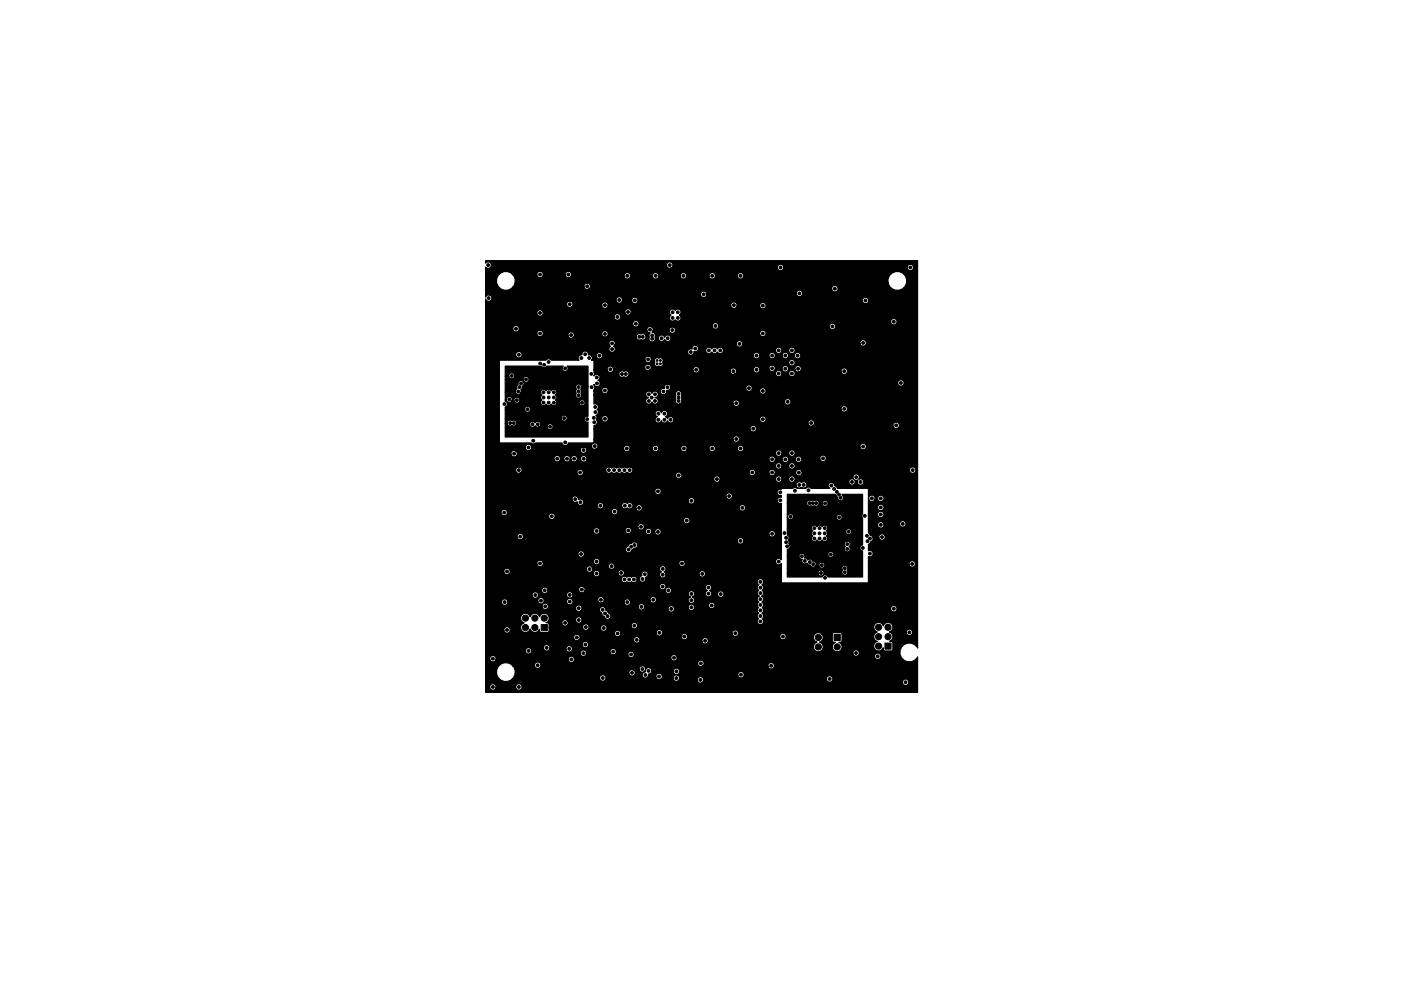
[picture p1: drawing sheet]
<svg xmlns="http://www.w3.org/2000/svg" width="297mm" height="210mm" viewBox="0 0 297 210" stroke-linecap="round" stroke-linejoin="round" font-family="sans-serif">
<g fill="#000" stroke="#000" stroke-width=".21">
<path d="M114.8 132.5h1.3v1.3h-1.3zM176.9 134.6h1.3v1.3h-1.3zM187.6 136.4h1.3v1.3h-1.3z"/>
<circle cx="103.5" cy="56.2" r=".3"/>
<circle cx="114.5" cy="58.2" r=".3"/>
<circle cx="120.5" cy="58.2" r=".3"/>
<circle cx="133" cy="58.5" r=".3"/>
<circle cx="139" cy="58.5" r=".3"/>
<circle cx="142" cy="56.2" r=".3"/>
<circle cx="144.9" cy="58.5" r=".3"/>
<circle cx="151" cy="58.5" r=".3"/>
<circle cx="157" cy="58.5" r=".3"/>
<circle cx="165.5" cy="56.7" r=".3"/>
<circle cx="193" cy="56.7" r=".3"/>
<circle cx="103.6" cy="63.2" r=".3"/>
<circle cx="108.5" cy="79.7" r=".3"/>
<circle cx="109.4" cy="69.7" r=".3"/>
<circle cx="110" cy="75.2" r=".3"/>
<circle cx="113.6" cy="79" r=".3"/>
<circle cx="114.5" cy="66.4" r=".3"/>
<circle cx="114.5" cy="70.7" r=".3"/>
<circle cx="114.5" cy="77.1" r=".3"/>
<circle cx="115.4" cy="77.4" r=".3"/>
<circle cx="116.3" cy="76.8" r=".3"/>
<circle cx="119.8" cy="78.2" r=".3"/>
<circle cx="120.8" cy="64.5" r=".3"/>
<circle cx="121.1" cy="71.1" r=".3"/>
<circle cx="123.3" cy="76" r=".3"/>
<circle cx="124.1" cy="75.2" r=".3"/>
<circle cx="124.5" cy="60.7" r=".3"/>
<circle cx="124.9" cy="76" r=".3"/>
<circle cx="125.4" cy="79.3" r=".3"/>
<circle cx="127.1" cy="75.4" r=".3"/>
<circle cx="128.3" cy="70.8" r=".3"/>
<circle cx="128.3" cy="64.7" r=".3"/>
<circle cx="129.4" cy="78.3" r=".3"/>
<circle cx="129.8" cy="74.1" r=".3"/>
<circle cx="129.8" cy="72.9" r=".3"/>
<circle cx="130.9" cy="67.2" r=".3"/>
<circle cx="131.3" cy="63.6" r=".3"/>
<circle cx="131.9" cy="79.4" r=".3"/>
<circle cx="132.7" cy="79.4" r=".3"/>
<circle cx="133.1" cy="72.9" r=".3"/>
<circle cx="133.1" cy="74.2" r=".3"/>
<circle cx="133.2" cy="66.2" r=".3"/>
<circle cx="133.5" cy="70.6" r=".3"/>
<circle cx="133.9" cy="72.9" r=".3"/>
<circle cx="133.9" cy="74.2" r=".3"/>
<circle cx="134.6" cy="63.7" r=".3"/>
<circle cx="134.8" cy="68.7" r=".3"/>
<circle cx="135.6" cy="71.5" r=".3"/>
<circle cx="136.3" cy="71.5" r=".3"/>
<circle cx="137.4" cy="78" r=".3"/>
<circle cx="137.4" cy="76.3" r=".3"/>
<circle cx="137.8" cy="69.9" r=".3"/>
<circle cx="138.3" cy="71.2" r=".3"/>
<circle cx="138.3" cy="71.9" r=".3"/>
<circle cx="139.3" cy="76.5" r=".2"/>
<circle cx="139.3" cy="77.2" r=".2"/>
<circle cx="140" cy="76.5" r=".2"/>
<circle cx="140" cy="77.2" r=".2"/>
<circle cx="140.3" cy="71.8" r=".3"/>
<circle cx="141.6" cy="71.8" r=".3"/>
<circle cx="142.6" cy="70" r=".3"/>
<circle cx="142.6" cy="74.1" r=".3"/>
<circle cx="142.6" cy="67.4" r=".3"/>
<circle cx="142.6" cy="66.2" r=".3"/>
<circle cx="143.2" cy="61.7" r=".3"/>
<circle cx="143.7" cy="67.4" r=".3"/>
<circle cx="143.7" cy="66.2" r=".3"/>
<circle cx="144.4" cy="61.7" r=".3"/>
<circle cx="145.8" cy="69.9" r=".3"/>
<circle cx="146.5" cy="74.7" r=".3"/>
<circle cx="147.4" cy="73.9" r=".3"/>
<circle cx="147.6" cy="78.4" r=".3"/>
<circle cx="149.2" cy="62.4" r=".3"/>
<circle cx="150.3" cy="74.3" r=".3"/>
<circle cx="151.5" cy="74.3" r=".3"/>
<circle cx="151.7" cy="69.1" r=".3"/>
<circle cx="152.7" cy="74.3" r=".3"/>
<circle cx="155.5" cy="78.7" r=".3"/>
<circle cx="155.6" cy="64.7" r=".3"/>
<circle cx="156.8" cy="72.9" r=".3"/>
<circle cx="160.4" cy="75.4" r=".3"/>
<circle cx="160.4" cy="78.4" r=".3"/>
<circle cx="161.7" cy="64.8" r=".3"/>
<circle cx="161.7" cy="70.7" r=".3"/>
<circle cx="163.7" cy="78.1" r=".3"/>
<circle cx="163.7" cy="75.4" r=".3"/>
<circle cx="165.1" cy="74.3" r=".3"/>
<circle cx="165.1" cy="79.2" r=".3"/>
<circle cx="166.5" cy="75.4" r=".3"/>
<circle cx="166.5" cy="78.2" r=".3"/>
<circle cx="167.9" cy="74.3" r=".3"/>
<circle cx="167.9" cy="79.2" r=".3"/>
<circle cx="167.9" cy="76.9" r=".3"/>
<circle cx="169.1" cy="75.4" r=".3"/>
<circle cx="169.2" cy="78.2" r=".3"/>
<circle cx="169.5" cy="62.2" r=".3"/>
<circle cx="176.5" cy="69.2" r=".3"/>
<circle cx="177" cy="61.2" r=".3"/>
<circle cx="179" cy="78.7" r=".3"/>
<circle cx="183" cy="72.7" r=".3"/>
<circle cx="183.5" cy="63.7" r=".3"/>
<circle cx="189.5" cy="68.2" r=".3"/>
<circle cx="107" cy="85.7" r=".3"/>
<circle cx="107.9" cy="91.1" r=".3"/>
<circle cx="108" cy="84.8" r=".3"/>
<circle cx="108.2" cy="89.8" r=".3"/>
<circle cx="108.9" cy="89.8" r=".3"/>
<circle cx="109" cy="96.2" r=".3"/>
<circle cx="109.6" cy="84.9" r=".3"/>
<circle cx="109.9" cy="83.1" r=".3"/>
<circle cx="110" cy="99.7" r=".3"/>
<circle cx="110.2" cy="82.1" r=".3"/>
<circle cx="110.2" cy="84.1" r=".3"/>
<circle cx="110.5" cy="81.4" r=".3"/>
<circle cx="111.5" cy="80.5" r=".3"/>
<circle cx="111.9" cy="86.8" r=".3"/>
<circle cx="112.1" cy="94.9" r=".3"/>
<circle cx="112.9" cy="90" r=".3"/>
<circle cx="113.1" cy="93.5" r=".3"/>
<circle cx="113.6" cy="81.8" r=".3"/>
<circle cx="113.6" cy="87.3" r=".3"/>
<circle cx="114" cy="90" r=".3"/>
<circle cx="115.2" cy="83.2" r=".3"/>
<circle cx="115.2" cy="84.3" r=".3"/>
<circle cx="115.2" cy="85.4" r=".3"/>
<circle cx="116.3" cy="83.2" r=".3"/>
<circle cx="116.3" cy="84.3" r=".3"/>
<circle cx="116.3" cy="85.4" r=".3"/>
<circle cx="116.6" cy="90.5" r=".3"/>
<circle cx="117.4" cy="83.2" r=".3"/>
<circle cx="117.4" cy="84.3" r=".3"/>
<circle cx="117.4" cy="85.4" r=".3"/>
<circle cx="118" cy="90.5" r=".3"/>
<circle cx="118" cy="91.8" r=".3"/>
<circle cx="118.1" cy="97.3" r=".3"/>
<circle cx="119.3" cy="90.5" r=".3"/>
<circle cx="119.6" cy="82" r=".3"/>
<circle cx="119.6" cy="88.7" r=".3"/>
<circle cx="119.8" cy="93.9" r=".3"/>
<circle cx="120.2" cy="97.3" r=".3"/>
<circle cx="120.6" cy="90.5" r=".3"/>
<circle cx="121.7" cy="97.3" r=".3"/>
<circle cx="121.9" cy="90.5" r=".3"/>
<circle cx="122.7" cy="82.1" r=".3"/>
<circle cx="122.7" cy="83" r=".3"/>
<circle cx="122.7" cy="83.9" r=".3"/>
<circle cx="122.7" cy="84.8" r=".3"/>
<circle cx="122.7" cy="86.2" r=".3"/>
<circle cx="123.4" cy="85.4" r=".3"/>
<circle cx="123.7" cy="95.5" r=".3"/>
<circle cx="123.8" cy="97.3" r=".3"/>
<circle cx="124.4" cy="82" r=".3"/>
<circle cx="124.5" cy="88.9" r=".3"/>
<circle cx="124.7" cy="96.3" r=".3"/>
<circle cx="125.4" cy="82.1" r=".3"/>
<circle cx="125.6" cy="96.3" r=".3"/>
<circle cx="125.9" cy="88.6" r=".3"/>
<circle cx="126" cy="89.6" r=".3"/>
<circle cx="126.1" cy="94.6" r=".3"/>
<circle cx="126.2" cy="86.3" r=".3"/>
<circle cx="126.2" cy="87.4" r=".3"/>
<circle cx="126.5" cy="96.3" r=".3"/>
<circle cx="126.5" cy="80.1" r=".3"/>
<circle cx="126.6" cy="81.4" r=".3"/>
<circle cx="128.3" cy="82.8" r=".3"/>
<circle cx="128.3" cy="88.8" r=".3"/>
<circle cx="129.1" cy="99.7" r=".3"/>
<circle cx="130.2" cy="99.7" r=".3"/>
<circle cx="131.3" cy="99.7" r=".3"/>
<circle cx="132.4" cy="99.7" r=".3"/>
<circle cx="132.9" cy="95.1" r=".3"/>
<circle cx="133.5" cy="99.7" r=".3"/>
<circle cx="133.9" cy="80.8" r=".3"/>
<circle cx="133.9" cy="85.1" r=".3"/>
<circle cx="133.9" cy="84" r=".3"/>
<circle cx="133.9" cy="81.7" r=".3"/>
<circle cx="133.9" cy="82.9" r=".3"/>
<circle cx="137.6" cy="83.7" r=".3"/>
<circle cx="137.6" cy="85.1" r=".3"/>
<circle cx="138.2" cy="84.4" r=".3"/>
<circle cx="138.9" cy="83.7" r=".3"/>
<circle cx="138.9" cy="85.1" r=".3"/>
<circle cx="139" cy="95.1" r=".3"/>
<circle cx="139.6" cy="89.1" r=".3"/>
<circle cx="139.6" cy="87.8" r=".3"/>
<circle cx="140.7" cy="83.1" r=".3"/>
<circle cx="140.9" cy="89.1" r=".3"/>
<circle cx="140.9" cy="87.8" r=".3"/>
<circle cx="141.5" cy="82.2" r=".3"/>
<circle cx="142.2" cy="89.1" r=".3"/>
<circle cx="143.9" cy="85.1" r=".3"/>
<circle cx="143.9" cy="83.6" r=".3"/>
<circle cx="143.9" cy="84.3" r=".3"/>
<circle cx="145" cy="95.1" r=".3"/>
<circle cx="145.2" cy="88" r=".3"/>
<circle cx="145.2" cy="89.1" r=".3"/>
<circle cx="146.5" cy="88" r=".3"/>
<circle cx="146.5" cy="89.1" r=".3"/>
<circle cx="147.8" cy="88" r=".3"/>
<circle cx="147.8" cy="89.1" r=".3"/>
<circle cx="149.1" cy="88" r=".3"/>
<circle cx="149.1" cy="89.1" r=".3"/>
<circle cx="149.1" cy="85.4" r=".3"/>
<circle cx="149.1" cy="86.7" r=".3"/>
<circle cx="149.7" cy="84.1" r=".3"/>
<circle cx="150.4" cy="88" r=".3"/>
<circle cx="150.4" cy="89.1" r=".3"/>
<circle cx="150.4" cy="86.7" r=".3"/>
<circle cx="150.4" cy="85.4" r=".3"/>
<circle cx="151" cy="95.1" r=".3"/>
<circle cx="156.1" cy="85.5" r=".3"/>
<circle cx="156.1" cy="93.1" r=".3"/>
<circle cx="157" cy="95.1" r=".3"/>
<circle cx="158.8" cy="82.3" r=".3"/>
<circle cx="159.7" cy="90.9" r=".3"/>
<circle cx="161.7" cy="88.9" r=".3"/>
<circle cx="161.7" cy="82.9" r=".3"/>
<circle cx="163.7" cy="97.4" r=".3"/>
<circle cx="165.1" cy="96.1" r=".3"/>
<circle cx="165.1" cy="98.8" r=".3"/>
<circle cx="166.5" cy="97.5" r=".3"/>
<circle cx="167" cy="85.2" r=".3"/>
<circle cx="167.9" cy="96.1" r=".3"/>
<circle cx="167.9" cy="98.8" r=".3"/>
<circle cx="169.3" cy="97.4" r=".3"/>
<circle cx="172" cy="89.7" r=".3"/>
<circle cx="174.5" cy="97.2" r=".3"/>
<circle cx="179" cy="86.7" r=".3"/>
<circle cx="183" cy="94.7" r=".3"/>
<circle cx="190" cy="90.2" r=".3"/>
<circle cx="191" cy="81.2" r=".3"/>
<circle cx="193.5" cy="99.7" r=".3"/>
<circle cx="106.9" cy="108.7" r=".3"/>
<circle cx="110.3" cy="113.8" r=".3"/>
<circle cx="114.5" cy="119.5" r=".3"/>
<circle cx="117" cy="109.5" r=".3"/>
<circle cx="122" cy="105.9" r=".3"/>
<circle cx="123" cy="100.2" r=".3"/>
<circle cx="123.1" cy="106.5" r=".3"/>
<circle cx="123.2" cy="117.5" r=".3"/>
<circle cx="126.5" cy="119.1" r=".3"/>
<circle cx="126.5" cy="112.6" r=".3"/>
<circle cx="127.3" cy="107.3" r=".3"/>
<circle cx="130.3" cy="108.5" r=".3"/>
<circle cx="132.5" cy="107.3" r=".3"/>
<circle cx="133.2" cy="112.5" r=".3"/>
<circle cx="133.3" cy="116.6" r=".3"/>
<circle cx="133.5" cy="107.3" r=".3"/>
<circle cx="133.8" cy="116" r=".3"/>
<circle cx="134.5" cy="115.6" r=".3"/>
<circle cx="135.5" cy="107.7" r=".3"/>
<circle cx="135.9" cy="111.8" r=".3"/>
<circle cx="137.5" cy="112.7" r=".3"/>
<circle cx="138.4" cy="119.6" r=".3"/>
<circle cx="139.5" cy="112.8" r=".3"/>
<circle cx="139.5" cy="104.2" r=".3"/>
<circle cx="143.9" cy="100.8" r=".3"/>
<circle cx="144.6" cy="119.5" r=".3"/>
<circle cx="145.6" cy="110.4" r=".3"/>
<circle cx="146.6" cy="106.2" r=".3"/>
<circle cx="152" cy="101.6" r=".3"/>
<circle cx="154.6" cy="105.2" r=".3"/>
<circle cx="157" cy="114.7" r=".3"/>
<circle cx="157.4" cy="107.7" r=".3"/>
<circle cx="159.5" cy="100.2" r=".3"/>
<circle cx="163.7" cy="113.2" r=".3"/>
<circle cx="163.7" cy="100.2" r=".3"/>
<circle cx="165.1" cy="119.1" r=".3"/>
<circle cx="165.1" cy="101.6" r=".3"/>
<circle cx="165.4" cy="106.2" r=".3"/>
<circle cx="165.4" cy="104.5" r=".3"/>
<circle cx="166.3" cy="113.1" r=".3"/>
<circle cx="166.7" cy="115" r=".3"/>
<circle cx="166.7" cy="114.1" r=".3"/>
<circle cx="166.9" cy="115.9" r=".3"/>
<circle cx="167.6" cy="109.6" r=".3"/>
<circle cx="167.9" cy="101.6" r=".3"/>
<circle cx="168.3" cy="115.9" r=".3"/>
<circle cx="168.5" cy="104.1" r=".3"/>
<circle cx="169.4" cy="100.3" r=".3"/>
<circle cx="169.5" cy="102.9" r=".3"/>
<circle cx="170" cy="118" r=".3"/>
<circle cx="170.4" cy="102.9" r=".3"/>
<circle cx="170.6" cy="119" r=".3"/>
<circle cx="171.2" cy="115.8" r=".3"/>
<circle cx="171.3" cy="105.2" r=".3"/>
<circle cx="171.3" cy="109.9" r=".3"/>
<circle cx="171.4" cy="104" r=".3"/>
<circle cx="171.6" cy="106.8" r=".3"/>
<circle cx="171.7" cy="119.3" r=".3"/>
<circle cx="172.3" cy="106.8" r=".3"/>
<circle cx="172.4" cy="119.7" r=".3"/>
<circle cx="172.7" cy="113.2" r=".3"/>
<circle cx="172.7" cy="112.1" r=".3"/>
<circle cx="172.7" cy="114.3" r=".3"/>
<circle cx="173" cy="106.8" r=".3"/>
<circle cx="173.4" cy="119.3" r=".3"/>
<circle cx="173.8" cy="113.2" r=".3"/>
<circle cx="173.8" cy="112.1" r=".3"/>
<circle cx="173.8" cy="114.3" r=".3"/>
<circle cx="174" cy="106.7" r=".3"/>
<circle cx="174.2" cy="119.9" r=".3"/>
<circle cx="174.9" cy="113.2" r=".3"/>
<circle cx="174.9" cy="112.1" r=".3"/>
<circle cx="174.9" cy="114.3" r=".3"/>
<circle cx="174.9" cy="106.8" r=".3"/>
<circle cx="175.7" cy="107.7" r=".3"/>
<circle cx="176.1" cy="117.6" r=".3"/>
<circle cx="176.3" cy="103" r=".3"/>
<circle cx="176.5" cy="115.9" r=".3"/>
<circle cx="176.8" cy="103.7" r=".3"/>
<circle cx="177.4" cy="104.4" r=".3"/>
<circle cx="177.9" cy="104.9" r=".3"/>
<circle cx="177.9" cy="109.8" r=".3"/>
<circle cx="178.2" cy="105.6" r=".3"/>
<circle cx="179.6" cy="115.5" r=".3"/>
<circle cx="179.6" cy="116.5" r=".3"/>
<circle cx="179.8" cy="108.9" r=".3"/>
<circle cx="179.8" cy="110.2" r=".3"/>
<circle cx="179.8" cy="111.5" r=".3"/>
<circle cx="179.8" cy="107.6" r=".3"/>
<circle cx="179.9" cy="112.8" r=".3"/>
<circle cx="180.6" cy="102.3" r=".3"/>
<circle cx="181.1" cy="111.5" r=".3"/>
<circle cx="181.5" cy="101.3" r=".3"/>
<circle cx="182.4" cy="102.3" r=".3"/>
<circle cx="182.9" cy="116.3" r=".3"/>
<circle cx="183.3" cy="109.4" r=".3"/>
<circle cx="183.8" cy="113.7" r=".3"/>
<circle cx="183.9" cy="114.8" r=".3"/>
<circle cx="184.4" cy="117.5" r=".3"/>
<circle cx="184.4" cy="114.2" r=".3"/>
<circle cx="184.9" cy="105.7" r=".3"/>
<circle cx="185.6" cy="104.8" r=".3"/>
<circle cx="185.6" cy="102.9" r=".3"/>
<circle cx="185.6" cy="103.8" r=".3"/>
<circle cx="186.7" cy="107.7" r=".3"/>
<circle cx="186.7" cy="109.2" r=".3"/>
<circle cx="186.7" cy="105.8" r=".3"/>
<circle cx="186.7" cy="111.4" r=".3"/>
<circle cx="187" cy="113.9" r=".3"/>
<circle cx="191.4" cy="111.1" r=".3"/>
<circle cx="193.4" cy="119.6" r=".3"/>
<circle cx="104.5" cy="139.7" r=".3"/>
<circle cx="107" cy="127.7" r=".3"/>
<circle cx="107.5" cy="121.2" r=".3"/>
<circle cx="107.5" cy="133.6" r=".3"/>
<circle cx="111.4" cy="133.1" r=".65"/>
<circle cx="111.4" cy="131.1" r=".65"/>
<circle cx="112.1" cy="138.1" r=".3"/>
<circle cx="113.4" cy="133.1" r=".65"/>
<circle cx="113.4" cy="131.1" r=".65"/>
<circle cx="113.5" cy="126.2" r=".3"/>
<circle cx="114.7" cy="127.4" r=".3"/>
<circle cx="115.4" cy="131.1" r=".65"/>
<circle cx="115.5" cy="125.2" r=".3"/>
<circle cx="115.6" cy="128.6" r=".3"/>
<circle cx="115.9" cy="137.4" r=".3"/>
<circle cx="119.8" cy="132.1" r=".3"/>
<circle cx="120.7" cy="137.7" r=".3"/>
<circle cx="120.8" cy="127.6" r=".3"/>
<circle cx="120.8" cy="126.2" r=".3"/>
<circle cx="121.1" cy="139.9" r=".3"/>
<circle cx="122.3" cy="135.2" r=".3"/>
<circle cx="122.7" cy="129" r=".3"/>
<circle cx="122.7" cy="131.5" r=".3"/>
<circle cx="123.4" cy="125.1" r=".3"/>
<circle cx="123.7" cy="138.6" r=".3"/>
<circle cx="124.1" cy="136.7" r=".3"/>
<circle cx="124.2" cy="133" r=".3"/>
<circle cx="124.4" cy="139.7" r=".3"/>
<circle cx="125" cy="120.7" r=".3"/>
<circle cx="125.4" cy="122.9" r=".3"/>
<circle cx="126.5" cy="121.7" r=".3"/>
<circle cx="127.4" cy="127.2" r=".3"/>
<circle cx="127.8" cy="129.4" r=".3"/>
<circle cx="128" cy="133.2" r=".3"/>
<circle cx="128.3" cy="130.2" r=".3"/>
<circle cx="128.8" cy="130.7" r=".3"/>
<circle cx="129.7" cy="120.1" r=".3"/>
<circle cx="130" cy="138.2" r=".3"/>
<circle cx="130.9" cy="134.4" r=".3"/>
<circle cx="131.7" cy="121.5" r=".3"/>
<circle cx="132.4" cy="122.9" r=".3"/>
<circle cx="133" cy="127.7" r=".3"/>
<circle cx="133.4" cy="122.9" r=".3"/>
<circle cx="133.8" cy="138.8" r=".3"/>
<circle cx="134.4" cy="122.9" r=".3"/>
<circle cx="134.5" cy="132.7" r=".3"/>
<circle cx="135" cy="135.7" r=".3"/>
<circle cx="136" cy="128.7" r=".3"/>
<circle cx="136.2" cy="122.8" r=".3"/>
<circle cx="136.7" cy="121.8" r=".3"/>
<circle cx="138.5" cy="127.2" r=".3"/>
<circle cx="139.8" cy="134.2" r=".3"/>
<circle cx="140.5" cy="124.4" r=".3"/>
<circle cx="140.5" cy="120.7" r=".3"/>
<circle cx="140.5" cy="121.9" r=".3"/>
<circle cx="141.7" cy="125.2" r=".3"/>
<circle cx="142.3" cy="129.2" r=".3"/>
<circle cx="142.9" cy="139.5" r=".3"/>
<circle cx="143.6" cy="128.2" r=".3"/>
<circle cx="144" cy="137.7" r=".3"/>
<circle cx="144.3" cy="134.9" r=".3"/>
<circle cx="144.8" cy="121.6" r=".3"/>
<circle cx="145.1" cy="135" r=".3"/>
<circle cx="146.6" cy="121.6" r=".3"/>
<circle cx="146.6" cy="127.3" r=".3"/>
<circle cx="146.6" cy="126" r=".3"/>
<circle cx="146.6" cy="128.8" r=".3"/>
<circle cx="146.9" cy="130.1" r=".3"/>
<circle cx="148.9" cy="121.7" r=".3"/>
<circle cx="149.5" cy="135.9" r=".3"/>
<circle cx="150.2" cy="125.9" r=".3"/>
<circle cx="150.2" cy="124.7" r=".3"/>
<circle cx="150.9" cy="128.4" r=".3"/>
<circle cx="152.8" cy="126" r=".3"/>
<circle cx="155.9" cy="134.3" r=".3"/>
<circle cx="161.2" cy="128.3" r=".3"/>
<circle cx="161.2" cy="124.7" r=".3"/>
<circle cx="161.2" cy="129.5" r=".3"/>
<circle cx="161.2" cy="123.5" r=".3"/>
<circle cx="161.2" cy="127.1" r=".3"/>
<circle cx="161.2" cy="130.7" r=".3"/>
<circle cx="161.2" cy="125.8" r=".3"/>
<circle cx="161.2" cy="131.9" r=".3"/>
<circle cx="166" cy="135" r=".3"/>
<circle cx="173.5" cy="137.2" r=".65"/>
<circle cx="173.5" cy="135.2" r=".65"/>
<circle cx="174.1" cy="121.6" r=".3"/>
<circle cx="174.9" cy="122.6" r=".3"/>
<circle cx="175.5" cy="137.2" r=".65"/>
<circle cx="175.5" cy="135.2" r=".65"/>
<circle cx="177.5" cy="137.2" r=".65"/>
<circle cx="179.1" cy="120.6" r=".3"/>
<circle cx="179.1" cy="121.4" r=".3"/>
<circle cx="180.2" cy="121.7" r=".3"/>
<circle cx="181.5" cy="138.5" r=".3"/>
<circle cx="186.1" cy="139.2" r=".3"/>
<circle cx="186.3" cy="137.1" r=".65"/>
<circle cx="186.3" cy="133.1" r=".65"/>
<circle cx="186.3" cy="135.1" r=".65"/>
<circle cx="188.3" cy="133.1" r=".65"/>
<circle cx="188.3" cy="135.1" r=".65"/>
<circle cx="189.5" cy="129.1" r=".3"/>
<circle cx="192.8" cy="134.1" r=".3"/>
<circle cx="104.5" cy="145.7" r=".3"/>
<circle cx="110" cy="145.7" r=".3"/>
<circle cx="114" cy="141.1" r=".3"/>
<circle cx="127.8" cy="143.8" r=".3"/>
<circle cx="134" cy="142.7" r=".3"/>
<circle cx="136.2" cy="141.9" r=".3"/>
<circle cx="136.8" cy="143.2" r=".3"/>
<circle cx="137.5" cy="142.3" r=".3"/>
<circle cx="139.7" cy="143.5" r=".3"/>
<circle cx="141.1" cy="141.4" r=".3"/>
<circle cx="141.2" cy="144.7" r=".3"/>
<circle cx="143.4" cy="142.4" r=".3"/>
<circle cx="143.4" cy="143.9" r=".3"/>
<circle cx="148.5" cy="144.2" r=".3"/>
<circle cx="148.6" cy="140.7" r=".3"/>
<circle cx="157.1" cy="143.1" r=".3"/>
<circle cx="163.5" cy="141.2" r=".3"/>
<circle cx="175.9" cy="144" r=".3"/>
<circle cx="192" cy="144.7" r=".3"/>
</g>
<path d="M107.1 77.7h7.7l.2 .2a.62 .62 0 0 0 .9-.2h3.5l-.1 .1a.64 .64 0 0 0 .1 .9 .64 .64 0 0 0 .9-.1 .64 .64 0 0 0-.1-.9h4.5v10.6a.63 .63 0 0 0-.8 .6 .63 .63 0 0 0 .8 .6v3.2h-17.6v-2.8h.4a.67 .67 0 0 0 1.1 .4 .63 .63 0 0 0 .8-.2h2.9l.1 .3a.63 .63 0 0 0 1.1-.1l.4 .3h2.1a.64 .64 0 0 0 1 .4 .64 .64 0 0 0 0-1 .64 .64 0 0 0-1 .4v.2h-1.8a.64 .64 0 0 0 .3-1 .64 .64 0 0 0-1 .1 .63 .63 0 0 0-.8-.3 .63 .63 0 0 0-.4 .7h-2.8a.65 .65 0 0 0-.1-.8 .65 .65 0 0 0-.9-.1 .64 .64 0 0 0-.7 0 .64 .64 0 0 0-.3 .7h-.4v-1.1h11.9l.1 .3a.64 .64 0 0 0 1.1 0 .64 .64 0 0 0-.5-1 .64 .64 0 0 0-.7 .7h-11.9v-1.8h4.1l.1 .2a.64 .64 0 0 0 1.1 0 .64 .64 0 0 0-.4-1 .64 .64 0 0 0-.8 .8h-4.1v-.7a.63 .63 0 0 0 .5-.6 .63 .63 0 0 0-.5-.6v-.2h.3a.63 .63 0 0 0 .5 .5 .63 .63 0 0 0 .6-.4h.5l.1 .3a.64 .64 0 0 0 1 0 .64 .64 0 0 0-.4-1 .64 .64 0 0 0-.7 .7h-.5l.1-.1a.64 .64 0 0 0-.6-.8 .64 .64 0 0 0-.6 .8h-.3v-1.7h2.2l.1 .2a.63 .63 0 0 0 1 0h4.2l.3 .4-.2 .2a.63 .63 0 0 0 .2 .9 .63 .63 0 0 0-.1 1 .63 .63 0 0 0 1-.2l.2 .3a.63 .63 0 0 0 .9-.3l.2 .3a.64 .64 0 0 0 1-.4h4.7l.1 .2a.64 .64 0 0 0 1 0 .64 .64 0 0 0-.4-1 .64 .64 0 0 0-.7 .8h-4.7l-.1-.5-.3-.2 .3-.2a.63 .63 0 0 0-.3-.9 .63 .63 0 0 0 .2-1 .63 .63 0 0 0-1 .1l-.2-.2a.63 .63 0 0 0-.9 .2 .63 .63 0 0 0-.8-.3 .63 .63 0 0 0-.4 .8h-4.2v-.7l.4-.5h11.2l.2 .4-.2 .3 .1 .5a.69 .69 0 0 0 .1 .9 .69 .69 0 0 0 .9 0 .69 .69 0 0 0 .1-.9l.1-.5-.2-.3a.64 .64 0 0 0-.2-1.1 .64 .64 0 0 0-.9 .7h-11.2v-.2a.68 .68 0 0 0 .3-.9 .68 .68 0 0 0-.9-.3 .68 .68 0 0 0-.4 .8 .64 .64 0 0 0-.2 .9l-.2 .2-.1 .5h-2.2v-2.6h3.8l.1 .2a.64 .64 0 0 0 1.1 0 .64 .64 0 0 0-.5-.9 .64 .64 0 0 0-.7 .7h-3.8v-.7h.8l.1 .2a.64 .64 0 0 0 1 0 .64 .64 0 0 0-.4-1 .64 .64 0 0 0-.7 .8h-.8zM166.9 104.9h10.2l.4 .6a.65 .65 0 0 0 .9 .7 .65 .65 0 0 0 .1-1.1v-.2h4.4v4.1l-.2 .3 .2 .6-.1 5.7a.63 .63 0 0 0-.5 .7 .63 .63 0 0 0 .6 .6v5.5h-7.4a.63 .63 0 0 0-.6-.5 .63 .63 0 0 0-.6 .5h-7.4v-.7h6.5l.1 .2a.64 .64 0 0 0 1.1 0 .64 .64 0 0 0-.4-1 .64 .64 0 0 0-.8 .8h-6.5v-1h11.6l.1 .2a.69 .69 0 0 0 0 1 .69 .69 0 0 0 1 0 .69 .69 0 0 0 0-1 .64 .64 0 0 0-.4-1 .64 .64 0 0 0-.7 .8h-11.6v-2.6h2.5l.3 .5 .4 .1a.63 .63 0 0 0 .1 .8 .63 .63 0 0 0 .9-.1 .62 .62 0 0 0 .7 .5 .63 .63 0 0 0 .5 .4 .63 .63 0 0 0 .7-.3h.6l.1 .3a.64 .64 0 0 0 1.1 0 .64 .64 0 0 0-.4-1 .64 .64 0 0 0-.8 .7h-.6v-.2a.64 .64 0 0 0-.7-.7 .62 .62 0 0 0-1.1-.3l-.2-.3-.5-.1 .1-.6h4.9l.1 .2a.64 .64 0 0 0 1.1 0 .64 .64 0 0 0-.4-1 .64 .64 0 0 0-.8 .8l-4.9-.1a.64 .64 0 0 0-.8-.3 .64 .64 0 0 0-.4 .7h-2.5v-1.6l.3-.1a.63 .63 0 0 0 .2-.8h11.6l.3 .4-.2 .1a.64 .64 0 0 0 .2 .9 .64 .64 0 0 0 .8-.2 .64 .64 0 0 0-.1-.8 .64 .64 0 0 0-.1-1.1 .64 .64 0 0 0-.9 .7h-11.6l-.2-.2 .1-.5-.2-.3a.61 .61 0 0 0-.2-1.1v-1.3h5.1l.3 .4a.63 .63 0 0 0 0 1.1 .63 .63 0 0 0-.1 1 .63 .63 0 0 0 1-.1l.2 .2a.63 .63 0 0 0 .9-.2 .63 .63 0 0 0 1 .1 .63 .63 0 0 0-.1-1l.3-.4-.1-.4h3.9a.64 .64 0 0 0 1 .4 .64 .64 0 0 0 0-1 .64 .64 0 0 0-1 .4v.2h-3.9l-.2-.3a.64 .64 0 0 0 .1-1 .64 .64 0 0 0-1 .1l-.2-.2a.63 .63 0 0 0-.9 .2 .63 .63 0 0 0-.8-.2 .63 .63 0 0 0-.4 .7h-5.1v-2.4a.67 .67 0 0 0 .6 .5 .67 .67 0 0 0 .7-.4h9.1l.1 .2a.64 .64 0 0 0 1.1 0 .64 .64 0 0 0-.5-1 .64 .64 0 0 0-.7 .8h-9.1v-.1a.64 .64 0 0 0-.6-.8 .64 .64 0 0 0-.6 .8l-.1-2.9h4.1l.1 .2a.64 .64 0 0 0 .9 .2l.9 .1a.62 .62 0 0 0 .7-.5h.7l.1 .3a.64 .64 0 0 0 1.1 0 .64 .64 0 0 0-.4-1 .64 .64 0 0 0-.8 .7h-.6a.64 .64 0 0 0-.3-.7 .64 .64 0 0 0-.7 0l-.9-.1a.64 .64 0 0 0-.8 .8h-4.1zM103 55.3h91.6v82.2a2 2 0 0 0-3.1-.6 2 2 0 0 0 0 3.1 2 2 0 0 0 3.1-.6v7.5h-91.6v-1h.8a.69 .69 0 0 0 .7 .5 .69 .69 0 0 0 .7-.5h4.1l.1 .2a.69 .69 0 0 0 1.2 0 .69 .69 0 0 0-.5-1 .69 .69 0 0 0-.8 .8h-4.1v-.3a.69 .69 0 0 0-.8-.5 .69 .69 0 0 0-.6 .8h-.8v-2.9h2.3l.3 .7a1.97 1.97 0 0 0 3.1 .3h18.4l.1 .2a.69 .69 0 0 0 1.2 0 .69 .69 0 0 0-.5-1 .69 .69 0 0 0-.8 .8h-18.4l.2-.3 .3-.8h24.1l.1 .2a.69 .69 0 0 0 1.2 0 .69 .69 0 0 0-.4-1h1.3l.1 .2a.68 .68 0 0 0 .7 .3 .68 .68 0 0 0 .5-.4l.1 .3a.68 .68 0 0 0-.7 1 .68 .68 0 0 0 1.1 .2h1.8l.1 .2a.67 .67 0 0 0 1 .1h2.5l.1 .3a.67 .67 0 0 0 1.1 .1h3.9l.6 .5h42.9l.1 .2a.69 .69 0 0 0 1.2 0 .69 .69 0 0 0-.5-1 .69 .69 0 0 0-.8 .8h-42.6l.4-.3 .1-.4h26a.69 .69 0 0 0 1.1 .4 .69 .69 0 0 0 0-1.1 .69 .69 0 0 0-1.1 .4v.3h-26a.68 .68 0 0 0-.8-.6 .68 .68 0 0 0-.6 .8h-3.9l.1-.1a.68 .68 0 0 0-.2-1h12.6l.1 .2a.69 .69 0 0 0 1.2 0 .69 .69 0 0 0-.5-1 .69 .69 0 0 0-.8 .8l-12.9-.1a.69 .69 0 0 0-.8 .8h-2.5l.1-.1a.69 .69 0 0 0-.4-1 .69 .69 0 0 0-.8 .8h-1.8l.2-.7 .4-.1 .2-.3h4.6a.69 .69 0 0 0 1.1 .4 .69 .69 0 0 0 0-1.1 .69 .69 0 0 0-1.1 .4v.3h-4.6a.68 .68 0 0 0-.3-.9 .68 .68 0 0 0-.9 .4 .69 .69 0 0 0-.7-.8 .69 .69 0 0 0-.7 .8h-1.4a.69 .69 0 0 0-.8 .8h-24.1v-.7l-.5-.9h4.6l.1 .2a.68 .68 0 0 0 .9 .3 .68 .68 0 0 0 .3-.9h33.3l.6 .5h14.3l.1 .2a.69 .69 0 0 0 1.2 0 .69 .69 0 0 0-.5-1 .69 .69 0 0 0-.8 .8h-14l.2-.1a.69 .69 0 0 0-.1-1.2 .69 .69 0 0 0-1 .8h-33.3v-.1a.69 .69 0 0 0-.9-.3 .69 .69 0 0 0-.4 .8h-4.6l-.3-.4a2.01 2.01 0 0 0-2.3 0 2.01 2.01 0 0 0-.8 2.1h-2.3v-3.1h.8l.1 .2a.68 .68 0 0 0 1.2-.1h15.4l.1 .3a.68 .68 0 0 0 .8 .2 .68 .68 0 0 0 .4-.8h20.4l.1 .2a.68 .68 0 0 0 .9 .3 .68 .68 0 0 0 .4-.8h41.8l.1 .2a.69 .69 0 0 0 1.2 0 .69 .69 0 0 0-.5-1 .69 .69 0 0 0-.8 .8h-41.8l-.1-.2a.69 .69 0 0 0-.9-.3 .69 .69 0 0 0-.4 .8h-20.4l-.1-.2a.69 .69 0 0 0-.8-.2 .69 .69 0 0 0-.4 .7h-15.4l.1-.1a.69 .69 0 0 0-.7-.8 .69 .69 0 0 0-.7 .8h-.8v-1.7h8.4l.5 .6 11.1-.1 .1 .3a.69 .69 0 0 0 1.2 0h8.8l.1 .2a.68 .68 0 0 0 .9 .3 .68 .68 0 0 0 .4-.8h46.3l.1 .2a.69 .69 0 0 0 1.2 0 .69 .69 0 0 0-.5-1 .69 .69 0 0 0-.8 .8h-46.3l-.1-.2a.69 .69 0 0 0-.9-.3 .69 .69 0 0 0-.4 .8h-8.8v-.6h5a.69 .69 0 0 0 1.1 .4 .69 .69 0 0 0 0-1.1 .69 .69 0 0 0-1.1 .4v.3h-5a.68 .68 0 0 0-.8-.5 .68 .68 0 0 0-.5 .8h-10.7h.1a.67 .67 0 0 0 .1-1.1h2.7l.1 .2a.68 .68 0 0 0 1.2 0h3.5l.1 .2a.69 .69 0 0 0 1.2 0 .69 .69 0 0 0-.5-1 .69 .69 0 0 0-.8 .8h-3.5l.1-.5-.3-.4h7.1a.69 .69 0 0 0 1.1 .4 .69 .69 0 0 0 0-1.1 .69 .69 0 0 0-1.1 .4v.3l-7.4-.1a.69 .69 0 0 0-.8 .8l-2.8-.1a.69 .69 0 0 0-.7 0 .69 .69 0 0 0-.3 .7h-8.4v-2.8h18.6l.6 .5h12.1l.1 .2a.68 .68 0 0 0 1.2 0h13.2l.1 .2a.69 .69 0 0 0 1.2 0 .69 .69 0 0 0-.5-1 .69 .69 0 0 0-.8 .8h-13.2l.1-.5-.3-.4h9a.69 .69 0 0 0 .7 .5 .69 .69 0 0 0 .7-.5h19.5l.1 .2a.68 .68 0 0 0 1.2 .1h5.9l.1 .3 .6 .4a1.04 1.04 0 0 0-.6 1.6 1.04 1.04 0 0 0 1.8 0 1.04 1.04 0 0 0-.6-1.6 1.02 1.02 0 0 0 .5-1.6h2.2v1.4l.2 .3h.5l-.3 .1a1.04 1.04 0 0 0-.2 1.6 1.04 1.04 0 0 0 1.7-.2 1.04 1.04 0 0 0-.6-1.5h.5l.2-.3v-1.4l-.2-.4h-1.4l-.3 .1-.1 .3h-2.2a1.03 1.03 0 0 0-1.3-.3 1.03 1.03 0 0 0-.5 1.2l-5.9-.1a.69 .69 0 0 0-.5-1 .69 .69 0 0 0-.8 .8h-19.5l-.3-.7h9.7l.1 .2a.69 .69 0 0 0 1.2 0 .69 .69 0 0 0-.5-1 .69 .69 0 0 0-.8 .8h-9.7a.69 .69 0 0 0-.8 0 .69 .69 0 0 0-.3 .7h-9a.69 .69 0 0 0-.8 0 .69 .69 0 0 0-.3 .7h-11.8l.2-.1a.69 .69 0 0 0-.1-1.2 .69 .69 0 0 0-1 .8h-18.6v-.9h27.3l.1 .3a.68 .68 0 0 0 .8 .3 .68 .68 0 0 0 .4-.7h7.5l.1 .2a.69 .69 0 0 0 1.2 0 .69 .69 0 0 0-.5-1 .69 .69 0 0 0-.8 .8h-7.5v-.1a.69 .69 0 0 0-.8-.6 .69 .69 0 0 0-.5 .8h-27.3v-.7h3.8l.1 .2a.69 .69 0 0 0 1.2 0 .69 .69 0 0 0-.5-1 .69 .69 0 0 0-.8 .8h-3.8v-2.4h7.4l.1 .3 .6 .4a1.04 1.04 0 0 0-.4 1.8 1.04 1.04 0 0 0 1.7-.5 1.02 1.02 0 0 0 1 .8 1.02 1.02 0 0 0 1-.7v.4l.2 .3h1.5l.3-.3v-.7h7.1a.68 .68 0 0 0 .6 .5 .68 .68 0 0 0 .7-.3h2.5l.1 .2a.69 .69 0 0 0 1 .2 .69 .69 0 0 0 .2-.9h5.2l.1 .2a.68 .68 0 0 0 1 .2h50.4l.1 .4 .6 .4a1.03 1.03 0 0 0-.8 1 1.03 1.03 0 0 0 .8 1 1.03 1.03 0 0 0-.5 1.7 1.03 1.03 0 0 0 1.7-.4l.1 .5 .2 .2 1.7-.1 .1-1.7-.2-.2h-.5a1.01 1.01 0 0 0 .3-1.8h3.2l.1 .2a.69 .69 0 0 0 1.2 0 .69 .69 0 0 0-.5-1 .69 .69 0 0 0-.8 .8h-3.2l-.4-.2 .4-.1a1.04 1.04 0 0 0 0-1.8 1.04 1.04 0 0 0-1.6 .6 1.04 1.04 0 0 0-1.3-.7 1.04 1.04 0 0 0-.7 1.2h-50.4l.2-.2a.69 .69 0 0 0-.5-1 .69 .69 0 0 0-.8 .8h-5.2a.69 .69 0 0 0-.9-.3 .69 .69 0 0 0-.4 .8h-2.5l.1-.2a.69 .69 0 0 0-.7-.8 .69 .69 0 0 0-.7 .8h-7.1v-.9h2.7l.1 .2a.68 .68 0 0 0 1 .2 .68 .68 0 0 0 .1-1h1.7l.1 .2a.69 .69 0 0 0 1.2 0 .69 .69 0 0 0-.5-1 .69 .69 0 0 0-.8 .8l-1.8-.1a.69 .69 0 0 0-.8 0 .69 .69 0 0 0-.3 .7h-2.7l-.7-.2 .3-.1a1.04 1.04 0 0 0 0-1.7 1.04 1.04 0 0 0-1.6 .6 1.03 1.03 0 0 0-1-.8 1.03 1.03 0 0 0-1 .8 1.04 1.04 0 0 0-1.2-.8 1.04 1.04 0 0 0-.8 1.3h-7.4v-2.6h11.9l.1 .2a.68 .68 0 0 0 1 .2h6l.1 .2a.67 .67 0 0 0 1.1 .1h3.9l.1 .3a.67 .67 0 0 1 .5 .7l.4 .3a.7 .7 0 0 0 1.2 .4 .7 .7 0 0 0-.3-1.2l-.6-.5-.2-.6h7.1l.1 .2a.69 .69 0 0 0 1 .2h5.2l.2 .3a.68 .68 0 0 0 .8 .2 .68 .68 0 0 0 .4-.8h2.9l.1 .2a.68 .68 0 0 0 .9 .3 .68 .68 0 0 0 .3-.9h3l.1 .2a.68 .68 0 0 0 .8 .3 .68 .68 0 0 0 .5-.6h8.9l.3 .4-.2 .2a.67 .67 0 0 0 .3 1l-.3 .2a.68 .68 0 0 0 .2 1 .69 .69 0 0 0-.1 1 .69 .69 0 0 0 1 0 .69 .69 0 0 0-.1-1l.2-.2a.67 .67 0 0 0-.3-1l.3-.2 .1-.6h26.9a.69 .69 0 0 0 1.1 .4 .69 .69 0 0 0 0-1.1 .69 .69 0 0 0-1.1 .4v.3h-26.9l-.3-.4a.68 .68 0 0 0-.1-1.2l.3-.2a.68 .68 0 0 0-.4-1 .68 .68 0 0 0 .5-.6 .68 .68 0 0 0-.3-.6l.2-.2a.67 .67 0 0 0-.3-1 .68 .68 0 0 0 .3-1.1 .68 .68 0 0 0-1.1 0 .68 .68 0 0 0 .2 1.1l-.3 .2a.68 .68 0 0 0 .3 1l-.2 .2a.68 .68 0 0 0 .3 1 .67 .67 0 0 0-.5 .6 .67 .67 0 0 0 .4 .6l-.3 .3-.1 .5h-8.9v-.2a.69 .69 0 0 0-.8-.5 .69 .69 0 0 0-.6 .8h-3v-.1a.69 .69 0 0 0-.9-.3 .69 .69 0 0 0-.4 .8h-2.9l-.1-.2a.69 .69 0 0 0-.8-.2 .69 .69 0 0 0-.5 .7h-5.2l.2-.2a.69 .69 0 0 0-.5-1 .69 .69 0 0 0-.8 .8l-7.1-.1a.69 .69 0 0 0-.8 0 .69 .69 0 0 0-.3 .7h-3.9l.1-.1a.69 .69 0 0 0-.5-1 .69 .69 0 0 0-.8 .8h-6l.2-.2a.69 .69 0 0 0-.5-1 .69 .69 0 0 0-.8 .8h-11.9v-.9h3.3l.1 .2a.68 .68 0 0 0 .9 .3 .68 .68 0 0 0 .4-.8h6.3l.1 .2a.68 .68 0 0 0 1.2 0h4.8l.1 .2a.68 .68 0 0 0 .9 .2 .68 .68 0 0 0 .3-.8h5.3l.6 .5h5l.1 .2a.69 .69 0 0 0 1 .2 .69 .69 0 0 0 .2-.9h4.2l.1 .2a.69 .69 0 0 0 1.2 0 .69 .69 0 0 0-.5-1 .69 .69 0 0 0-.8 .8h-4.2a.69 .69 0 0 0-.9-.3 .69 .69 0 0 0-.4 .8h-4.7l.2-.1a.69 .69 0 0 0-.1-1.2 .69 .69 0 0 0-1 .8h-5.3v-.1a.69 .69 0 0 0-.9-.3 .69 .69 0 0 0-.4 .8h-4.8l.1-.2a.69 .69 0 0 0-.7-.8 .69 .69 0 0 0-.7 .8h-6.3l-.1-.2a.69 .69 0 0 0-.9-.3 .69 .69 0 0 0-.4 .8h-3.3v-1.5h9.8l.1 .2a.68 .68 0 0 0 .7 .3 .68 .68 0 0 0 .6-.5h5.9l.1 .2a.68 .68 0 0 0 .8 .3 .68 .68 0 0 0 .5-.8h24.4l.6 .6a.69 .69 0 0 0-.5 1 .69 .69 0 0 0 1.2 0 .69 .69 0 0 0-.5-1 .69 .69 0 0 0 .6-.8 .69 .69 0 0 0-.8-.6 .69 .69 0 0 0-.6 .8h-24.4a.69 .69 0 0 0-.8-.6 .69 .69 0 0 0-.6 .9h-5.9v-.3a.69 .69 0 0 0-.8-.5 .69 .69 0 0 0-.6 .8h-9.8v-1h11.8l.1 .2a.68 .68 0 0 0 .8 .3 .68 .68 0 0 0 .5-.7h6.5l.1 .3a.68 .68 0 0 0 1.2-.1h17l.1 .2a.68 .68 0 0 0 1 .2 .68 .68 0 0 0 .1-1h7.3l.5 .5a.68 .68 0 0 0-.3 1.1 .68 .68 0 0 0 1.1-.2h1.3l.1 .2a.69 .69 0 0 0 1.2 0 .69 .69 0 0 0-.5-1 .69 .69 0 0 0-.8 .8h-1.3l.1-.1a.67 .67 0 0 0-.5-.8 .69 .69 0 0 0 .5-.8 .69 .69 0 0 0-.9-.5 .69 .69 0 0 0-.5 .8h-7.3l-.1-.1a.69 .69 0 0 0-.8 0 .69 .69 0 0 0-.3 .7h-17v-.5l-.2-.3h16a.69 .69 0 0 0 1.1 .4 .69 .69 0 0 0 0-1.1 .69 .69 0 0 0-1.1 .4v.3h-16l-.3-.2a.69 .69 0 0 0-.8 .8l-6.5-.1a.69 .69 0 0 0-.8-.5 .69 .69 0 0 0-.6 .8h-11.8v-2.3h28.7l.1 .2a.67 .67 0 0 0 1.1 .1 .65 .65 0 0 0 1 0 .67 .67 0 0 0 .7 .2 .67 .67 0 0 0 .5-.6h.4l.1 .2a.68 .68 0 0 0 1 .2 .68 .68 0 0 0 .2-.9 .68 .68 0 0 0 .6-.8 .68 .68 0 0 0-.9-.5 .68 .68 0 0 0-.4 1l-.5 .3-.1 .5h-.4a.67 .67 0 0 0-.4-.7 .67 .67 0 0 0-.8 .2 .65 .65 0 0 0-1 0 .68 .68 0 0 0-.8-.2 .68 .68 0 0 0-.4 .8h-28.7v-1.7h3.8l.1 .2a.69 .69 0 0 0 1 .2h17.9l.1 .3a.68 .68 0 0 0 .8 .2 .68 .68 0 0 0 .5-.6h3.8l.1 .2a.69 .69 0 0 0 1.2 0 .69 .69 0 0 0-.5-1 .69 .69 0 0 0-.8 .8h-3.8v-.1a.69 .69 0 0 0-.9-.6 .69 .69 0 0 0-.5 .8h-17.9a.68 .68 0 0 0 .2-.9h16.2l.1 .2a.68 .68 0 0 0 .8 .3 .68 .68 0 0 0 .5-.6h14.1l.4 .5a.68 .68 0 0 0-.3 .8 .68 .68 0 0 0 .7 .5 .68 .68 0 0 0 .6-.7h7l.1 .2a.69 .69 0 0 0 1.2 0 .69 .69 0 0 0-.5-1 .69 .69 0 0 0-.8 .8h-7l-.1-.3-.3-.3h.1a.69 .69 0 0 0-.1-1.2 .69 .69 0 0 0-1 .7h-14.1l-.2-.5h3.5l.1 .2a.68 .68 0 0 0 1 .2 .68 .68 0 0 0 .1-1h13.7l.1 .2a.68 .68 0 0 0 .9 .3 .68 .68 0 0 0 .3-.9h19.2l.1 .2a.69 .69 0 0 0 1.2 0v4l.1 .2h18.2l.1-.2v-3.7h8.6a.69 .69 0 0 0 1.1 .4 .69 .69 0 0 0 0-1.1 .69 .69 0 0 0-1.1 .4v.3h-8.6v-1.7h.2a.68 .68 0 0 0 .8-.7 .68 .68 0 0 0-1-.5v-1.4l.9-.9 .1-.5h1.2l.1 .2a.69 .69 0 0 0 1.2 0 .69 .69 0 0 0-.5-1 .69 .69 0 0 0-.8 .8h-1.2l-1-1v-1.6h2l.1 .2a.68 .68 0 0 0 .8 .3 .68 .68 0 0 0 .4-.7h3.3l.1 .2a.69 .69 0 0 0 1.2 0 .69 .69 0 0 0-.5-1 .69 .69 0 0 0-.8 .8l-3.3-.1a.69 .69 0 0 0-.8-.5 .69 .69 0 0 0-.5 .8h-2v-2.2h2l.1 .2a.69 .69 0 0 0 1.1 0 .69 .69 0 0 0-.4-1 .69 .69 0 0 0-.8 .8h-2v-1.5h2l.1 .2a.69 .69 0 0 0 1.1 0 .69 .69 0 0 0-.4-1 .69 .69 0 0 0-.8 .8h-2v-1.9a.72 .72 0 0 0 .7 .5 .72 .72 0 0 0 .7-.5h.6l.1 .2a.69 .69 0 0 0 1.1 0 .69 .69 0 0 0-.4-1 .69 .69 0 0 0-.8 .8h-.6a.69 .69 0 0 0-.6-.9 .69 .69 0 0 0-.7 .9l-.2-2.3h-6.5l-1-1.2h3.5l.1 .2a.68 .68 0 0 0 .9 .2 .68 .68 0 0 0 .2-1l.7 .1a.69 .69 0 0 0 .4 1 .69 .69 0 0 0 .8-.8 .69 .69 0 0 0-1-.4 .68 .68 0 0 0-.1-1 .68 .68 0 0 0-.9 0 .68 .68 0 0 0-.1 1 .69 .69 0 0 0-.8 0 .69 .69 0 0 0-.2 .7l-3.6-.1a.68 .68 0 0 0-.8 .5 .68 .68 0 0 0 .4 .8h-4l-.2-.2a.68 .68 0 0 0-.9 .2h-1.9l-.6-.2-.3 .2h-2.3l-.1 .2a.68 .68 0 0 0-.9 .7 .68 .68 0 0 0 .9 .6v.4h-.1a.68 .68 0 0 0-.8 .7 .68 .68 0 0 0 .9 .6v12a.69 .69 0 0 0-.9-.3 .69 .69 0 0 0-.4 .8h-19.2v-.1a.69 .69 0 0 0-.9-.3 .69 .69 0 0 0-.4 .8h-13.7l-.1-.1a.69 .69 0 0 0-.8 0 .69 .69 0 0 0-.3 .7l-3.6-.1a.69 .69 0 0 0-.8 0 .69 .69 0 0 0-.3 .7h-16.2a.69 .69 0 0 0-.9-.3 .69 .69 0 0 0-.4 .8h-3.8v-1.7h10.8l.1 .2a.68 .68 0 0 0 .9 .3 .68 .68 0 0 0 .3-.9h10.7l.1 .2a.69 .69 0 0 0 1.2 0 .69 .69 0 0 0-.5-1 .69 .69 0 0 0-.8 .8h-10.7v-.1a.69 .69 0 0 0-.9-.3 .69 .69 0 0 0-.4 .8h-10.8v-2h19.5l.1 .2a.69 .69 0 0 0 1.2 0 .69 .69 0 0 0-.5-1 .69 .69 0 0 0-.8 .8h-19.5v-1h29.6l.1 .3a.69 .69 0 0 0 .7 .3 .69 .69 0 0 0 .6-.6l.4-.3a.7 .7 0 0 0 .8-1 .7 .7 0 0 0-1.3-.1 .68 .68 0 0 0-.8 .6 .69 .69 0 0 0-.5 .8h-29.6v-1.8h53.3l.1 .2a.69 .69 0 0 0 1.2 0 .69 .69 0 0 0-.5-1 .69 .69 0 0 0-.8 .8h-53.3v-.9h6.6l.1 .2a.69 .69 0 0 0 1.2 0 .69 .69 0 0 0-.5-1 .69 .69 0 0 0-.8 .8h-6.6v-1.2h22.8l.1 .2a.68 .68 0 0 0 .8 .3 .68 .68 0 0 0 .5-.6h5.3l.1 .2a.68 .68 0 0 0 1.2 0h3l.1 .2a.68 .68 0 0 0 .7 .3 .68 .68 0 0 0 .5-.4h.7l.1 .2a.68 .68 0 0 0 1 .2h23.1l.1 .2a.69 .69 0 0 0 1.2 0 .69 .69 0 0 0-.5-1 .69 .69 0 0 0-.8 .8h-23.1l.2-.2a.69 .69 0 0 0-.5-1 .69 .69 0 0 0-.8 .8h-.7l.1-.1a.69 .69 0 0 0-.7-.8 .69 .69 0 0 0-.7 .8h-3l.1-.2a.67 .67 0 0 0-.5-.8h1.8l.1 .2a.69 .69 0 0 0 1.2 0 .69 .69 0 0 0-.4-1 .69 .69 0 0 0-.9 .8h-1.9a.69 .69 0 0 0-.8 .8h-5.3v-.2a.69 .69 0 0 0-.8-.5 .69 .69 0 0 0-.6 .8h-22.8v-2.2h41.9l.1 .2a.69 .69 0 0 0 1.2 0 .69 .69 0 0 0-.5-1 .69 .69 0 0 0-.8 .8h-41.9v-.9h13.3l.1 .2a.69 .69 0 0 0 1.2 0 .69 .69 0 0 0-.5-1 .69 .69 0 0 0-.8 .8h-13.3v-.8h3.2l.1 .2a.68 .68 0 0 0 .8 .3 .68 .68 0 0 0 .5-.7h22l.1 .2a.69 .69 0 0 0 1.2 0 .69 .69 0 0 0-.5-1 .69 .69 0 0 0-.8 .8l-22-.1a.69 .69 0 0 0-.8-.5 .69 .69 0 0 0-.6 .8h-3.2v-1.5h23.6l.1 .3a.69 .69 0 0 0 .7 .3 .69 .69 0 0 0 .6-.6h3.8l.1 .3a.67 .67 0 0 0 1.1 0 .66 .66 0 0 0 .9 .2h.9l.1 .2a.69 .69 0 0 0 .7 .3 .69 .69 0 0 0 .6-.5h20.5l.1 .2a.69 .69 0 0 0 1.2 0 .69 .69 0 0 0-.5-1 .69 .69 0 0 0-.8 .8h-20.5v-.3a.69 .69 0 0 0-.8-.5 .69 .69 0 0 0-.6 .8h-.9a.68 .68 0 0 0 .1-1 .68 .68 0 0 0-1 0 .68 .68 0 0 0-.8-.2 .68 .68 0 0 0-.4 .7h-3.8v-.2a.69 .69 0 0 0-.8-.6 .69 .69 0 0 0-.6 .8h-23.6v-1.4h18.3l.1 .3a.68 .68 0 0 0 1 .1 .68 .68 0 0 0 .7 .8 .68 .68 0 0 0 .6-.8h22.2l.1 .2a.69 .69 0 0 0 1.2 0 .69 .69 0 0 0-.5-1 .69 .69 0 0 0-.8 .8h-22.2l-.1-.2a.68 .68 0 0 0-1-.2l-.2-.6h31.5a.69 .69 0 0 0 1.1 .4 .69 .69 0 0 0 0-1.1 .69 .69 0 0 0-1.1 .4v.3h-31.5l-.3-.2a.69 .69 0 0 0-.8 .8h-18.3v-1.6h35.8l.1 .2a.69 .69 0 0 0 1.2 0 .69 .69 0 0 0-.5-1 .69 .69 0 0 0-.8 .8h-35.8v-1.4h65.8l.1 .3a.92 .92 0 0 0 1.1 .2 .68 .68 0 0 0 .9-.2 .68 .68 0 0 0 0-.9 .68 .68 0 0 0-1 0l-.3-.2a.69 .69 0 0 0-.8 .8h-65.8v-1.2h48.3l.1 .2a.69 .69 0 0 0 .7 .3 .69 .69 0 0 0 .6-.5h11.7l.1 .2a.69 .69 0 0 0 .7 .3 .69 .69 0 0 0 .6-.5h1.4l.1 .2a.69 .69 0 0 0 1.2 0 .69 .69 0 0 0-.5-1 .69 .69 0 0 0-.8 .8h-1.4v-.3a.69 .69 0 0 0-.8-.5 .69 .69 0 0 0-.6 .8h-11.7v-.3a.69 .69 0 0 0-.8-.5 .69 .69 0 0 0-.6 .8h-48.3v-.8h40.2l.1 .2a.68 .68 0 0 0 1 .2 .68 .68 0 0 0 .1-1h14.4l.1 .2a.69 .69 0 0 0 .7 .3 .69 .69 0 0 0 .6-.5h2.8l.1 .2a.68 .68 0 0 0 .7 .3 .68 .68 0 0 0 .6-.5h4.3l.1 .3a.69 .69 0 0 0 1 .1 .69 .69 0 0 0 .1-.9h22.9l.1 .2a.69 .69 0 0 0 1.2 0 .69 .69 0 0 0-.5-1 .69 .69 0 0 0-.8 .8h-22.9l-.1-.2a.69 .69 0 0 0-.8 0 .69 .69 0 0 0-.3 .7h-4.3a.69 .69 0 0 0-.7-.8 .69 .69 0 0 0-.7 .8h-2.8v-.3a.69 .69 0 0 0-.8-.5 .69 .69 0 0 0-.6 .8l-14.5-.1a.69 .69 0 0 0-.8 0 .69 .69 0 0 0-.3 .7h-40.2v-1.1h6.3l.6 .5h12.4l.1 .2a.69 .69 0 0 0 1 .2 .69 .69 0 0 0 .2-.9h4.8l.1 .2a.68 .68 0 0 0 1.2 .1 .67 .67 0 0 0 1.1 0 .67 .67 0 0 0 1.1 0 .67 .67 0 0 0 1.1 0 .69 .69 0 0 0 1 .1 .69 .69 0 0 0 0-1.1 .69 .69 0 0 0-1.1 .1 .67 .67 0 0 0-1.1 0 .67 .67 0 0 0-1.1 0 .67 .67 0 0 0-1.1 0 .68 .68 0 0 0-.8-.2 .68 .68 0 0 0-.4 .8h-4.8a.69 .69 0 0 0-.9-.3 .69 .69 0 0 0-.4 .8h-12.1l.2-.1a.69 .69 0 0 0-.1-1.2 .69 .69 0 0 0-1 .8h-6.3v-.9h61.4l.1 .2a.69 .69 0 0 0 .7 .3 .69 .69 0 0 0 .6-.5h1.4l.1 .2a.69 .69 0 0 0 1.2 0 .69 .69 0 0 0-.5-1 .69 .69 0 0 0-.8 .8h-1.4v-.3a.69 .69 0 0 0-.8-.5 .69 .69 0 0 0-.6 .8h-61.4v-1.6h14.5l.1 .3a.69 .69 0 0 0 .7 .3 .69 .69 0 0 0 .5-.6h.7l.1 .3a.69 .69 0 0 0 .7 .3 .69 .69 0 0 0 .6-.6h.2l.1 .3a.69 .69 0 0 0 .7 .3 .69 .69 0 0 0 .5-.5h.7l.1 .2a.68 .68 0 0 0 .6 .3 .68 .68 0 0 0 .6-.4h38.6l.1 .2a.69 .69 0 0 0 .7 .3 .69 .69 0 0 0 .6-.5h1.4l.1 .3a.69 .69 0 0 0 .7 .2 .69 .69 0 0 0 .6-.5h1.4l.1 .2a.68 .68 0 0 0 .8 .3 .68 .68 0 0 0 .5-.7h3.8l.1 .2a.69 .69 0 0 0 1.2 0 .69 .69 0 0 0-.5-1 .69 .69 0 0 0-.8 .8l-3.8-.1a.69 .69 0 0 0-.8-.5 .69 .69 0 0 0-.6 .8h-1.4v-.3a.69 .69 0 0 0-.8-.5 .69 .69 0 0 0-.6 .8h-1.4a.69 .69 0 0 0-.7-.8 .69 .69 0 0 0-.7 .8h-38.6v-.1a.69 .69 0 0 0-.6-.9 .69 .69 0 0 0-.7 .9l-.7-.1a.69 .69 0 0 0-.7-.8 .69 .69 0 0 0-.6 .8h-.2v-.2a.69 .69 0 0 0-.8-.6 .69 .69 0 0 0-.6 .8h-.7v-.2a.69 .69 0 0 0-.8-.6 .69 .69 0 0 0-.5 .8h-14.5v-1h5.3l.1 .2a.68 .68 0 0 0 .8 .3 .68 .68 0 0 0 .5-.6h54.7l.1 .2a.69 .69 0 0 0 .7 .3 .69 .69 0 0 0 .6-.5h1.4l.1 .2a.69 .69 0 0 0 1.2 0 .69 .69 0 0 0-.5-1 .69 .69 0 0 0-.8 .8h-1.4v-.3a.69 .69 0 0 0-.8-.5 .69 .69 0 0 0-.6 .8h-54.7l-.1-.4-.3-.3h13.8a.69 .69 0 0 0 1 .5 .69 .69 0 0 0 0-1.2 .69 .69 0 0 0-1 .5v.2h-13.8a.68 .68 0 0 0-.7 .1 .68 .68 0 0 0-.3 .7h-5.3v-1.3h8.4l.1 .2a.68 .68 0 0 0 .8 .3 .68 .68 0 0 0 .4-.8h12.7l.6 .5h6.2l.1 .2a.69 .69 0 0 0 .7 .3 .69 .69 0 0 0 .6-.5h4.7l.1 .2a.69 .69 0 0 0 .7 .3 .69 .69 0 0 0 .6-.5h4.6l.1 .2a.69 .69 0 0 0 .7 .3 .69 .69 0 0 0 .6-.5h4.6l.1 .2a.69 .69 0 0 0 .7 .3 .69 .69 0 0 0 .6-.5h4.6l.1 .2a.68 .68 0 0 0 .9 .3 .68 .68 0 0 0 .3-.9h24.7l.1 .2a.69 .69 0 0 0 1.2 0 .69 .69 0 0 0-.5-1 .69 .69 0 0 0-.8 .8h-24.7v-.1a.69 .69 0 0 0-.9-.3 .69 .69 0 0 0-.4 .8h-4.6v-.3a.69 .69 0 0 0-.8-.5 .69 .69 0 0 0-.6 .8h-4.6v-.3a.69 .69 0 0 0-.8-.5 .69 .69 0 0 0-.6 .8h-4.6v-.3a.69 .69 0 0 0-.8-.5 .69 .69 0 0 0-.6 .8h-4.7v-.3a.69 .69 0 0 0-.8-.5 .69 .69 0 0 0-.6 .8h-5.9l.2-.1a.69 .69 0 0 0-.1-1.2 .69 .69 0 0 0-1 .8h-12.7l-.1-.2a.69 .69 0 0 0-.8-.3 .69 .69 0 0 0-.4 .8h-8.4v-18.6h2.9v17.4l6.7 .1 .1 .1a.66 .66 0 0 0 .9-.1h5.6a.69 .69 0 0 0 .6 .6 .69 .69 0 0 0 .7-.6h5.3l.1-.7h29.5l.1 .2a.69 .69 0 0 0 1.2 0 .69 .69 0 0 0-.5-1 .69 .69 0 0 0-.8 .8h-29.5v-2.2h33.1l.1 .2a.69 .69 0 0 0 1.2 0 .69 .69 0 0 0-.5-1 .69 .69 0 0 0-.8 .8h-33.1v-.8l.5-.1 .2-.3h44.7l.6 .5h17.4l.1 .2a.69 .69 0 0 0 1.2 0 .69 .69 0 0 0-.5-1 .69 .69 0 0 0-.8 .8h-17.1l.2-.1a.69 .69 0 0 0-.1-1.2 .69 .69 0 0 0-1 .8h-44.7l.1-.4-.2-.5h1.1a.69 .69 0 0 0 1 .4 .69 .69 0 0 0 0-1.1 .69 .69 0 0 0-1 .4v.3h-1.1a.66 .66 0 0 0-.2-.9l.4-.2h12.2l.5 .5-.2 .1a.68 .68 0 0 0 0 1.1 .68 .68 0 0 0 1-.3 .67 .67 0 0 0 .7 .5 .67 .67 0 0 0 .6-.5 .67 .67 0 0 0 .8 .4 .67 .67 0 0 0 .5-.6h18.3l.1 .2a.69 .69 0 0 0 1.1 0 .69 .69 0 0 0-.4-1 .69 .69 0 0 0-.8 .8h-18.3v-.2a.68 .68 0 0 0-.6-.5 .68 .68 0 0 0-.7 .5l-.4-.5 .2-.1a.68 .68 0 0 0 0-1.1 .68 .68 0 0 0-1.1 .4 .68 .68 0 0 0-.8-.5 .68 .68 0 0 0-.5 .8h-12.2l.1-.1a.68 .68 0 0 0-.2-.9h51.7l.1 .2a.69 .69 0 0 0 1.2 0 .69 .69 0 0 0-.5-1 .69 .69 0 0 0-.8 .8h-51.7a.68 .68 0 0 0 .2-.9 .68 .68 0 0 0-.9-.3v-1.9h11l.3 .4 .3 .1a.69 .69 0 0 0-.5 1.2 .69 .69 0 0 0 1.2-.2 .68 .68 0 0 0 .8 .4 .68 .68 0 0 0 .6-.7 .68 .68 0 0 0-.8-.6 .71 .71 0 0 0 .7-.4 .71 .71 0 0 0-.1-.8h.6l.5 .5h2.7v1.2a.68 .68 0 0 0 .2 .7 .68 .68 0 0 0 .7 .1h11.3l.1 .2a.68 .68 0 0 0 .9 .3 .68 .68 0 0 0 .4-.8h9.5l.1 .2a.69 .69 0 0 0 1.2 0 .69 .69 0 0 0-.5-1 .69 .69 0 0 0-.8 .8h-9.5l-.1-.2a.69 .69 0 0 0-.9-.3 .69 .69 0 0 0-.4 .8h-11.3l.2-.1a.68 .68 0 0 0 .1-.9l.1-1.3-.2-.3h16.8a.69 .69 0 0 0 1 .4 .69 .69 0 0 0 0-1.1 .69 .69 0 0 0-1 .4v.3h-16.8a.68 .68 0 0 0-.8-.1 .68 .68 0 0 0-.3 .7h-2.3l.2-.1a.66 .66 0 0 0 .2-.8h.4l.4-.3h16a.69 .69 0 0 0 1.1 .4 .69 .69 0 0 0 0-1.1 .69 .69 0 0 0-1.1 .4v.3h-16a.68 .68 0 0 0-.5-1 .68 .68 0 0 0-.7 .9h-.4a.69 .69 0 0 0-.5 .8l-.7-.1a.68 .68 0 0 0-1.1 .4 .68 .68 0 0 0-.8-.5 .68 .68 0 0 0-.5 .8h-11v-.8h1.7l.1 .2a.69 .69 0 0 0 1.1 0 .69 .69 0 0 0-.4-1 .69 .69 0 0 0-.8 .8h-1.7l.2-1-.2-.4a.67 .67 0 0 0 .8 .4 .67 .67 0 0 0 .5-.6h63.1l.1 .2a.69 .69 0 0 0 1.2 0 .69 .69 0 0 0-.5-1 .69 .69 0 0 0-.8 .8h-63.1l-.1-.4-.3-.3h.1a.68 .68 0 0 0 0-1.2h4.3l.1 .2a.75 .75 0 0 0 1 .2 .69 .69 0 0 0 1.1-.6 .69 .69 0 0 0-1.1-.5 .69 .69 0 0 0-.8 0 .69 .69 0 0 0-.3 .7l-4.8-.1-.5 .4 .1-.6-.1-.7h2.8a.68 .68 0 0 0 .9 .5 .68 .68 0 0 0 .4-.9h6.7l.1 .2a.66 .66 0 0 0 .8 .3h9.3l.1 .2a.68 .68 0 0 0 1.1 .1h6.7l.6 .5h9l.1 .2a.69 .69 0 0 0 .7 .3 .69 .69 0 0 0 .6-.5h1.4l.1 .2a.69 .69 0 0 0 1.2 0 .69 .69 0 0 0-.5-1 .69 .69 0 0 0-.8 .8h-1.4v-.3a.69 .69 0 0 0-.8-.5 .69 .69 0 0 0-.6 .8h-8.7l.4-.3 .1-.5h3.5l.1 .2a.68 .68 0 0 0 .9 .3 .68 .68 0 0 0 .4-.8h1.9l.1 .2a.68 .68 0 0 0 .7 .3 .68 .68 0 0 0 .5-.4h1.5l.1 .2a.69 .69 0 0 0 .7 .3 .69 .69 0 0 0 .6-.5h1.3l.6 .5h9.2l.1 .2a.69 .69 0 0 0 1.2 0 .69 .69 0 0 0-.5-1 .69 .69 0 0 0-.8 .8h-8.9l.2-.1a.69 .69 0 0 0-.1-1.2 .69 .69 0 0 0-1 .8h-1.3v-.3a.69 .69 0 0 0-.8-.5 .69 .69 0 0 0-.6 .8l-1.4-.1a.69 .69 0 0 0-.7-.8 .69 .69 0 0 0-.7 .8h-1.9l-.1-.2a.69 .69 0 0 0-.9-.3 .69 .69 0 0 0-.4 .8h-3.5l-.1-.2a.69 .69 0 0 0-.9-.3 .69 .69 0 0 0-.4 .8l-6.6-.1a.69 .69 0 0 0-.5-1 .69 .69 0 0 0-.8 .8h-9.3l.2-.1a.69 .69 0 0 0-.2-1.2 .69 .69 0 0 0-.9 .8h-6.7v-.1a.69 .69 0 0 0-.9-.3 .69 .69 0 0 0-.4 .8h-2.8v-2l-.5-.1h11.3l.1 .2a.68 .68 0 0 0 1.2 0h.7l.1 .2a.62 .62 0 0 0 .1 .8 .62 .62 0 0 0 .8 .1 .58 .58 0 0 0 .6 0 .58 .58 0 0 0 .3-.6h26.6l.1 .2a.69 .69 0 0 0 1.2 0 .69 .69 0 0 0-.5-1 .69 .69 0 0 0-.8 .8h-26.6l-.1-.3a.6 .6 0 0 0-.1-.7 .6 .6 0 0 0-.8-.1 .59 .59 0 0 0-.6 0 .59 .59 0 0 0-.3 .6h-.7l.1-.2a.69 .69 0 0 0-.5-.8h22.1l.1 .2a.69 .69 0 0 0 .7 .3 .69 .69 0 0 0 .6-.5h1.9l.1 .2a.69 .69 0 0 0 .7 .3 .69 .69 0 0 0 .6-.5h1.4l.1 .2a.69 .69 0 0 0 .7 .3 .69 .69 0 0 0 .6-.5h1.2l.1 .2a.69 .69 0 0 0 1.2 0 .69 .69 0 0 0-.5-1 .69 .69 0 0 0-.8 .8h-1.2a.69 .69 0 0 0-.7-.9 .69 .69 0 0 0-.7 .9h-1.4v-.3a.69 .69 0 0 0-.8-.5 .69 .69 0 0 0-.6 .8h-1.9v-.3a.69 .69 0 0 0-.8-.5 .69 .69 0 0 0-.6 .8h-22.2a.69 .69 0 0 0-.8 .8h-11.2l.1-.3-.1-.5h.9l.1 .2a.68 .68 0 0 0 1.1 .1 .68 .68 0 0 0-.2-1.1h18.4l.1 .3a.69 .69 0 0 0 .8 .2 .69 .69 0 0 0 .4-.7l2.5-.1 .1 .2a.68 .68 0 0 0 1.2 0l.2 .2a.67 .67 0 0 0 1-.2 .68 .68 0 0 0 .7 .3 .68 .68 0 0 0 .6-.5h11l.1 .2a.69 .69 0 0 0 .7 .3 .69 .69 0 0 0 .6-.5h1.4l.1 .2a.69 .69 0 0 0 1.2 0 .69 .69 0 0 0-.5-1 .69 .69 0 0 0-.8 .8h-1.4v-.3a.69 .69 0 0 0-.8-.5 .69 .69 0 0 0-.6 .8h-11v-.3a.68 .68 0 0 0-.6-.5 .68 .68 0 0 0-.7 .3l-.2-.2a.67 .67 0 0 0-1 .2 .68 .68 0 0 0-.8-.3 .68 .68 0 0 0-.5 .8h-1.8l.2-.2a.69 .69 0 0 0-.5-1 .69 .69 0 0 0-.8 .8 .68 .68 0 0 0-.7 .1 .68 .68 0 0 0-.2 .6h-18.6a.69 .69 0 0 0-.8 .8h-.9l-.4-.3h-.4a.69 .69 0 0 0-.6-.8 .69 .69 0 0 0-.7 .8 .68 .68 0 0 0-.7 .3 .68 .68 0 0 0 .1 .8h-5.9a.69 .69 0 0 0-1.2 0l-12.7 .1v-1.1h6.3a.69 .69 0 0 0 1.1 .4 .69 .69 0 0 0 0-1.1 .69 .69 0 0 0-1.1 .4v.3h-6.3v-2.4h26.1l.3 .5a.69 .69 0 0 0-.1 1 .69 .69 0 0 0 1 0 .69 .69 0 0 0-.2-1l.3-.4h25.7a.68 .68 0 0 0 .8 .5 .68 .68 0 0 0 .6-.7h24.8l.1 .2a.69 .69 0 0 0 1.2 0 .69 .69 0 0 0-.5-1 .69 .69 0 0 0-.8 .8l-24.8-.1a.69 .69 0 0 0-.8-.5 .69 .69 0 0 0-.6 .8l-25.7-.1a.69 .69 0 0 0-.6-.8 .69 .69 0 0 0-.7 .8h-26.1v-2.1h10.8l.1 .2a.67 .67 0 0 0 1.1 .1h5.4l.1 .3a.67 .67 0 0 0 1.1 .1h13.3l.1 .2a.68 .68 0 0 0 .9 .2 .68 .68 0 0 0 1.1-.5 .68 .68 0 0 0-1.1-.6 .68 .68 0 0 0-.7 0 .68 .68 0 0 0-.3 .7h-13.3l.2-.6h5.8l.1 .2a.69 .69 0 0 0 1.1 0 .69 .69 0 0 0-.4-1 .69 .69 0 0 0-.8 .8h-5.8a.69 .69 0 0 0-.8-.6 .69 .69 0 0 0-.6 .8h-5.4l.1-.1a.68 .68 0 0 0-.4-1h22.4l.3 .4 .5 .1-.3 .4v.7a.68 .68 0 0 0 .6 .8 .68 .68 0 0 0 .7-.6h.7l.1 .2a.68 .68 0 0 0 .7 .3 .68 .68 0 0 0 .5-.4 .68 .68 0 0 0 1.1 .3 .68 .68 0 0 0 0-1.1 .68 .68 0 0 0-1.1 .4 .68 .68 0 0 0-.8-.5 .68 .68 0 0 0-.5 .8h-.7v-1h22.2l.1 .2a.69 .69 0 0 0 1.1 0 .69 .69 0 0 0-.4-1 .69 .69 0 0 0-.8 .8h-22.2l-.2-.3-.5-.1 .3-.3h3.4a.69 .69 0 0 0 1 .4 .69 .69 0 0 0 0-1.1 .69 .69 0 0 0-1 .4v.3h-3.4l-.1-.6-.4-.3h13a.68 .68 0 0 0 .6 .5 .68 .68 0 0 0 .7-.4h23.5l.1 .2a.69 .69 0 0 0 1.2 0 .69 .69 0 0 0-.5-1 .69 .69 0 0 0-.8 .8h-23.5l.1-.1a.69 .69 0 0 0-.7-.8 .69 .69 0 0 0-.7 .8h-13a.69 .69 0 0 0-.9 .8h-22.5a.69 .69 0 0 0-.8 .8h-10.8v-1h5.7l.1 .2a.69 .69 0 0 0 1.2 0 .69 .69 0 0 0-.5-1 .69 .69 0 0 0-.8 .8h-5.7v-1.1h31.1l.1 .3a.68 .68 0 0 0 1 .2 .68 .68 0 0 0 .2-.9h53.4l.1 .2a.69 .69 0 0 0 1.2 0 .69 .69 0 0 0-.5-1 .69 .69 0 0 0-.8 .8l-53.4-.1a.69 .69 0 0 0-.9-.2 .69 .69 0 0 0-.4 .7h-31.1v-1.4h27.2l.1 .2a.69 .69 0 0 0 1.2 0 .69 .69 0 0 0-.5-1 .69 .69 0 0 0-.8 .8h-27.2v-.9h10.8l.1 .3a.68 .68 0 0 0 .8 .2 .68 .68 0 0 0 .5-.7h17.3l.1 .3a.68 .68 0 0 0 .7 .3 .68 .68 0 0 0 .5-.5h8.1l.4 .4a.68 .68 0 0 0-.2 1.1 .68 .68 0 0 0 1.1 0 .68 .68 0 0 0 1 0 .68 .68 0 0 0-.2-1.1 .68 .68 0 0 0 .2-1 .68 .68 0 0 0-1.1 0 .68 .68 0 0 0-.8-.2 .68 .68 0 0 0-.4 .8l-8.1-.1a.69 .69 0 0 0-.6-.8 .69 .69 0 0 0-.7 .8h-17.3a.69 .69 0 0 0-.8-.6 .69 .69 0 0 0-.6 .8h-10.8v-1.8h17.1l.1 .2a.68 .68 0 0 0 1.2 0h6.2l.1 .2a.69 .69 0 0 0 .7 .3 .69 .69 0 0 0 .5-.5h26l.1 .2a.68 .68 0 0 0 .7 .3 .68 .68 0 0 0 .5-.4h4.9l.1 .2a.69 .69 0 0 0 1.1 0 .69 .69 0 0 0-.4-1 .69 .69 0 0 0-.8 .8h-4.9l.1-.1a.69 .69 0 0 0-.7-.8 .69 .69 0 0 0-.7 .8h-26v-.3a.69 .69 0 0 0-.8-.5 .69 .69 0 0 0-.5 .8h-6.2l.1-.2a.69 .69 0 0 0-.7-.8 .69 .69 0 0 0-.7 .8h-17.1v-1.3a.67 .67 0 0 0 1 .4h26.6l.1 .2a.68 .68 0 0 0 .7 .3 .68 .68 0 0 0 .5-.4h2l.1 .2a.69 .69 0 0 0 .7 .3 .69 .69 0 0 0 .6-.5h47.5l.1 .2a.69 .69 0 0 0 1.2 0 .69 .69 0 0 0-.5-1 .69 .69 0 0 0-.8 .8h-47.5v-.3a.69 .69 0 0 0-.8-.5 .69 .69 0 0 0-.6 .8h-2l.1-.1a.69 .69 0 0 0-.7-.8 .69 .69 0 0 0-.7 .8h-26.6l.2-.2a.68 .68 0 0 0-.4-1h44.7l.1 .2a.68 .68 0 0 0 .8 .3 .68 .68 0 0 0 .5-.7h18.9l.1 .2a.69 .69 0 0 0 1.2 0 .69 .69 0 0 0-.5-1 .69 .69 0 0 0-.8 .8l-18.9-.1a.69 .69 0 0 0-.8-.5 .69 .69 0 0 0-.6 .8h-44.8a.67 .67 0 0 0-.7 .5v-3.1h2.3a1.98 1.98 0 0 0 1.4 1.5 1.98 1.98 0 0 0 2.1-.6h15l.6 .5h51.9l.1 .2a.69 .69 0 0 0 1.2 0 .69 .69 0 0 0-.5-1 .69 .69 0 0 0-.8 .8h-51.6l.2-.1a.69 .69 0 0 0-.1-1.2 .69 .69 0 0 0-1 .8h-15l.4-.9h79.1l.3 .7a2.01 2.01 0 0 0 3.3 0 2.01 2.01 0 0 0-1.3-3.1 2.01 2.01 0 0 0-2.3 2.4h-79.1v-.8l-.4-.8h5l.1 .2a.69 .69 0 0 0 .7 .3 .69 .69 0 0 0 .6-.5h4.6l.1 .2a.68 .68 0 0 0 1.2 0h11.2l.1 .3a.69 .69 0 0 0 .7 .3 .69 .69 0 0 0 .6-.5h4.6l.1 .2a.69 .69 0 0 0 .7 .3 .69 .69 0 0 0 .6-.5h4.5l.1 .2a.69 .69 0 0 0 .7 .3 .69 .69 0 0 0 .6-.5h4.7l.1 .2a.69 .69 0 0 0 .7 .3 .69 .69 0 0 0 .6-.5h4.6l.1 .2a.69 .69 0 0 0 1.2 0 .69 .69 0 0 0-.5-1.1 .69 .69 0 0 0-.8 .9h-4.6v-.3a.69 .69 0 0 0-.8-.6 .69 .69 0 0 0-.6 .9h-4.7v-.3a.69 .69 0 0 0-.8-.6 .69 .69 0 0 0-.6 .9h-4.5v-.3a.69 .69 0 0 0-.8-.6 .69 .69 0 0 0-.6 .9l-4.6-.1a.69 .69 0 0 0-.7-.8 .69 .69 0 0 0-.7 .8h-11.2a.69 .69 0 0 0-.5-1 .69 .69 0 0 0-.8 .8h-4.6v-.3a.69 .69 0 0 0-.8-.5 .69 .69 0 0 0-.6 .8h-5l-.4-.5a2.01 2.01 0 0 0-2.3 0 2.01 2.01 0 0 0-.8 2.1h-2.3v-3.3a.68 .68 0 0 0 .7 .2 .68 .68 0 0 0 .5-.5h37.1l.6 .5h22.9l.1 .2a.69 .69 0 0 0 .7 .3 .69 .69 0 0 0 .6-.5h26.1l.1 .2a.69 .69 0 0 0 1.2 0 .69 .69 0 0 0-.5-1 .69 .69 0 0 0-.8 .8h-26.1v-.3a.69 .69 0 0 0-.8-.5 .69 .69 0 0 0-.6 .8h-22.6l.2-.1a.69 .69 0 0 0-.1-1.2 .69 .69 0 0 0-1 .8h-37.1v-.3a.68 .68 0 0 0-.5-.5 .68 .68 0 0 0-.7 .2z" fill="#000" stroke="#000" stroke-width=".25"/>
</svg>
